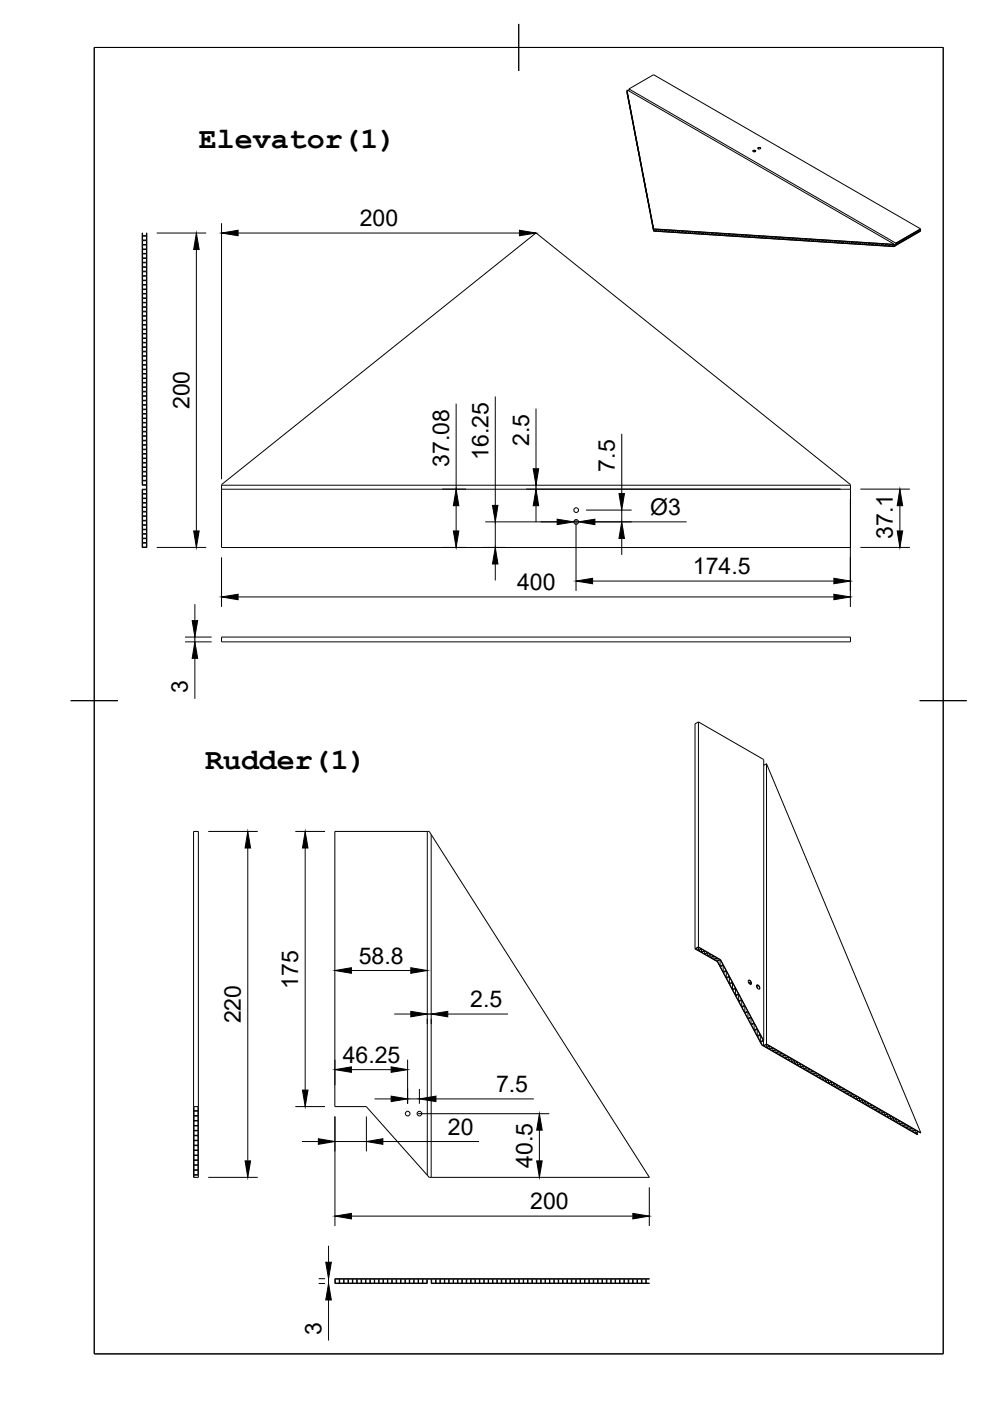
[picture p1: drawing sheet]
<svg xmlns="http://www.w3.org/2000/svg" width="210mm" height="297mm" viewBox="0 0 210 297" stroke-linecap="round" stroke-linejoin="round" font-family="sans-serif">
<defs><g id="words">
<g font-size="6.3">
<text x="42.2" y="31.4">Elevator(1)</text>
<text x="43.5" y="163">Rudder(1)</text>
</g>
<g font-size="4.9">
<text x="76.3" y="47.9">200</text>
<text x="40.2" y="86.8" transform="rotate(-90 40.2 86.8)">200</text>
<text x="112.2" y="94.6" transform="rotate(-90 112.2 94.6)">2.5</text>
<text x="95.2" y="99" transform="rotate(-90 95.2 99)">37.08</text>
<text x="103.5" y="97.5" transform="rotate(-90 103.5 97.5)">16.25</text>
<text x="130.4" y="100" transform="rotate(-90 130.4 100)">7.5</text>
<text x="137.9" y="109.1">Ø3</text>
<text x="189.3" y="114.3" transform="rotate(-90 189.3 114.3)">37.1</text>
<text x="109.6" y="125.1">400</text>
<text x="146.9" y="121.7">174.5</text>
<text x="39.9" y="147" transform="rotate(-90 39.9 147)">3</text>
<text x="63.2" y="209.7" transform="rotate(-90 63.2 209.7)">175</text>
<text x="76.1" y="204.3">58.8</text>
<text x="99.7" y="213.5">2.5</text>
<text x="51.1" y="217" transform="rotate(-90 51.1 217)">220</text>
<text x="72.7" y="225.3">46.25</text>
<text x="105.2" y="231.5">7.5</text>
<text x="95" y="240.6">20</text>
<text x="112.9" y="247.6" transform="rotate(-90 112.9 247.6)">40.5</text>
<text x="112.4" y="256.4">200</text>
<text x="68.2" y="283" transform="rotate(-90 68.2 283)">3</text>
</g>
</g></defs>
<!-- layer: Visible -->
<g fill="none" stroke="#000" stroke-width=".21">
<path d="M132.9 19.1l56.7 32.7M132.9 19.1l5.7 29.4 50.9 3.3M132.9 19.1l.1 .5M132.9 19.6l.1 .4v-.4M132.9 19.1h.1M132.9 19.5l.1 .1M132.9 19.5v.1M132.9 19.2l5.7 29.8M133.3 18.9v.4M133.3 18.9l5.3-3.1 56.6 32.7M133.3 18.9l56.6 32.6M133 20.1v-.5l.1 .5"/>
<path d="M133 20.1l.1 .4M133 20.1h.1M133.1 20.1v.5M133.1 20.6h.1M133.1 20.6l.1 .4M133.1 20.2l.1 .4M133.2 20.6v.5M133.2 20.7l.1 .5M133.2 21.1l.1 .5M133.2 21.1l.1 .1M133.3 21.2v.4M133.3 21.2l.1 .5"/>
<path d="M133.3 21.6l.1 .5M133.3 21.6l.1 .1M133.4 21.7v.4M133.4 21.7l.1 .5M133.4 22.1l.2 1M133.4 22.1l.1 .1M133.5 22.3l.1 .4M133.5 22.2l.1 .5M133.6 22.7v.5M133.6 22.8l.1 .4M133.6 23.2l.1 .5M133.6 23.2h.1"/>
<path d="M133.7 23.2v.5M133.7 23.3l.1 .5M133.7 23.7l.1 .5M133.7 23.7l.1 .1M133.8 23.8v.4M133.8 24.2l.1 .1M133.8 24.2l.1 .5M133.8 23.8l.1 .5M133.9 24.3l.1 .5M133.9 24.8l.1 .4v-.4M133.9 24.3v.5M133.9 24.8h.1"/>
<path d="M134 25.3v-.4l.1 .4M134 25.3h.1M134 25.3l.1 .4v-.4M134.1 25.8v-.4l.1 .4M134.1 25.8l.1 .5M134.1 25.8h.1M134.2 25.8v.5M134.2 26.3l.1 .1M134.2 26.3l.1 .5M134.2 25.9l.1 .5M134.3 26.4l.1 .5M134.3 26.8l.1 .5"/>
<path d="M134.3 26.4v.4M134.3 26.8l.1 .1M134.4 26.9v.5M134.4 26.9l.1 .5M134.4 27.4l.1 .4M134.4 27.4h.1M134.5 27.4v.5M134.5 27.5l.1 .4M134.5 27.9l.1 .4M134.5 27.9h.1M134.6 28l.1 .4M134.6 28.4l.1 .4v-.4"/>
<path d="M134.6 27.9v.5M134.6 28.4h.1M134.7 28.9v-.4l.2 1M134.7 28.9l.1 .5zM134.8 29v.4M134.8 29.4l.1 .1M134.8 29.4l.1 .5M134.9 29.9l.1 .5M134.9 29.5v.4M134.9 29.9l.1 .1M134.9 29.5l.1 .5M135 30.1l.1 .4"/>
<path d="M135 30v.5M135 30.5h.1M135 30.5l.1 .4M135.1 30.5v.5M135.1 30.6l.1 .4M135.1 31l.1 .4M135.1 31h.1M135.2 31v.5M135.2 31.1l.1 .4M135.2 31.5l.1 .5M135.2 31.5h.1M135.3 31.5v.5"/>
<path d="M135.3 32l.1 .1M135.3 32l.1 .5M135.3 31.6l.1 .5M135.4 32.1l.1 .5M135.4 32.5l.1 .5v-.4M135.4 32.1v.4M135.4 32.5l.1 .1M135.5 33.1l.1 .4v-.4M135.5 33.1v-.5l.1 .5M135.5 33.1h.1M135.6 33.6v-.4l.1 .4M135.6 33.6l.1 .4"/>
<path d="M135.6 33.6h.1M135.7 33.7l.1 .4M135.7 33.6v.5M135.7 34.1h.1M135.7 34.1l.1 .5M135.8 34.1v.5M135.8 34.2l.1 .5M135.8 34.6l.1 .5M135.8 34.6l.1 .1M135.9 34.7v.4M135.9 35.1l.1 .5M135.9 34.7l.1 .5"/>
<path d="M135.9 35.1l.1 .1M136 35.2v.5M136 35.7l.1 .4M136 35.7h.1M136 35.2l.1 .5M136.1 35.7v.5M136.1 35.8l.2 1M136.1 36.2l.1 .4M136.1 36.2l.1 .5M136.2 36.7l.1 .5M136.2 36.7l.1 .1M136.3 36.8v.4"/>
<path d="M136.3 36.8l.1 .5M136.3 37.2l.1 .5M136.3 37.2l.1 .1M136.4 37.3v.4M136.4 37.7l.1 .1M136.4 37.7l.1 .5M136.4 37.3l.1 .5M136.5 37.9l.1 .4M136.5 38.3l.1 .4v-.4M136.5 37.8v.5M136.5 38.3h.1M136.6 38.8v-.4l.1 .4"/>
<path d="M136.6 38.8h.1M136.6 38.8l.1 .5v-.5M136.7 39.3v-.4l.1 .5M136.7 39.3l.1 .5M136.7 39.3l.1 .1M136.8 39.8l.1 .6M136.8 39.4l.2 1M136.8 39.8l.1 .5M136.8 39.4v.4M159.6 32l.3-.1v.3M159.7 31.9l.3-.1 .2 .2-.4 .2-.2-.2zM159.9 31.9l.3 .1-.3-.1v.3"/>
<path d="M160.7 31.4l.3-.1 .3 .1M160.7 31.5l.3 .1M160.8 31.3h.3l.2 .1-.4 .2-.2-.2zM30.1 49.4l.1 .6h.9v-.6v66.7h-1v-12.4h1v-.8h-1zM30.2 50.1h.9v.8h-.9zM30.2 51h.9v.8h-.9zM30.2 52h.9v.8h-.9zM30.2 52.9h.9v.8h-.9zM30.2 53.8h.9v.9h-.9zM30.2 54.8h.9v.8h-.9zM30.2 55.7h.9v.9h-.9zM30.2 56.7h.9v.8h-.9z"/>
<path d="M30.2 57.6h.9v.8h-.9zM30.2 58.6h.9v.8h-.9zM30.2 59.5h.9v.8h-.9zM136.9 40.4l.1 .4M136.9 40.4h.1M137 40.4v.5M137 40.5l.1 .4M137 40.9l.1 .4M137 40.9h.1M137.1 40.9v.5M137.1 41.4h.1M137.1 41.4l.1 .5"/>
<path d="M137.1 41l.1 .4M137.2 41.5l.1 .5M137.2 41.9l.1 .5v-.4M137.2 41.4v.5M137.2 41.9l.1 .1M137.3 42.4v-.4l.1 .5M137.3 42.4l.2 1M137.3 42.4l.1 .1M137.4 42.5v.4M137.4 42.5l.1 .5zM137.5 43v.5M137.5 43.5h.1"/>
<path d="M137.5 43.5l.1 .4M137.5 43.1l.1 .4M137.6 44l.1 .4M137.6 43.6l.1 .4M137.6 43.5v.5M137.6 44h.1M137.7 44v.5M137.7 44.5l.1 .5M137.7 44.1l.2 1M137.8 45l.1 .5M137.8 45l.1 .1M137.9 45.5l.1 .5"/>
<path d="M137.9 45.1v.4M137.9 45.5l.1 .1M137.9 45.1l.1 .5M138 45.6v.5M138 46.1l.2 .9M138 46.1h.1M138 45.7l.1 .4M138.1 46.1l.1 .5M138.1 46.2l.1 .4M138.2 46.6v.5M138.2 47.1h.1M138.2 47.1l.1 .5"/>
<path d="M138.2 46.7l.1 .4M138.3 47.2l.1 .5M138.3 47.1v.5M138.3 47.6l.1 .1M138.3 47.6l.1 .5v-.4M138.4 48.1v-.4l.1 .5M138.4 48.1l.1 .1M138.4 48.1l.1 .5v-.4M138.5 48.7l.6 .3M138.5 48.7l.1 .3M138.5 48.7v-.5l.1 .4h.5v.4M138.6 49h.5"/>
<path d="M138.6 49h.1M138.6 49l50.9 3.3M139.2 48.6l.8 .1v.4M139.2 48.6v.4l.8 .1M139.2 48.6l.8 .5M140.1 48.7h.8v.4M140.1 48.7v.4h.8M140.1 48.7l.8 .4M141 48.7v.4l.8 .1M141 48.7l.8 .1v.4M141 48.7l.8 .5M141.9 48.8h.8v.4"/>
<path d="M141.9 48.8v.4h.8M141.9 48.8l.8 .4M142.8 48.8v.4l.8 .1M142.8 48.8l.8 .1v.4M142.8 48.8l.8 .5M143.7 48.9v.4l.8 .1M143.7 48.9h.8v.5M143.7 48.9l.8 .5M144.6 49v.4h.8M144.6 49h.8v.4M144.6 49l.8 .4M145.5 49l.8 .1v.4"/>
<path d="M145.5 49v.4l.8 .1M145.5 49l.8 .5M146.4 49.1v.4h.8M146.4 49.1h.8v.4M146.4 49.1l.8 .4M147.3 49.1l.8 .1v.4M147.3 49.1v.4l.8 .1M147.3 49.1l.8 .5M148.2 49.2v.4h.8M148.2 49.2h.8v.4M148.2 49.2l.8 .4M149.1 49.2l.8 .1v.4"/>
<path d="M149.1 49.2v.4l.8 .1M149.1 49.2l.8 .5M150 49.3h.8v.5M150 49.3v.4l.8 .1M150 49.3l.8 .5M150.9 49.4v.4h.8M150.9 49.4h.8v.4M150.9 49.4l.8 .4M151.8 49.4l.8 .1v.4M151.8 49.4v.4l.8 .1M151.8 49.4l.8 .5M152.7 49.5h.8v.4"/>
<path d="M152.7 49.5v.4h.8M152.7 49.5l.8 .4M153.6 49.5l.8 .1v.4M153.6 49.5v.4l.8 .1M153.6 49.5l.8 .5M154.5 49.6v.4h.8M154.5 49.6h.8v.4M154.5 49.6l.8 .4M155.4 49.6l.8 .1v.4M155.4 49.6v.5h.8M155.4 49.6l.8 .5M156.3 49.7v.4l.8 .1"/>
<path d="M156.3 49.7h.8v.5M156.3 49.7l.8 .5M157.2 49.8v.4h.8M157.2 49.8h.8v.4M157.2 49.8l.8 .4M158.1 49.8l.8 .1v.4M158.1 49.8v.4l.8 .1M158.1 49.8l.8 .5M159 49.9h.8v.4M159 49.9v.4h.8M159 49.9l.8 .4M159.9 49.9v.4l.8 .1"/>
<path d="M159.9 49.9l.8 .1v.4M159.9 49.9l.8 .5M160.8 50v.4h.8M160.8 50h.8v.4M160.8 50l.8 .4M161.7 50l.8 .1v.4M161.7 50v.5h.8M161.7 50l.8 .5M162.6 50.1l.8 .1v.4M162.6 50.1v.4l.8 .1M162.6 50.1l.8 .5M163.5 50.2h.8v.4"/>
<path d="M163.5 50.2v.4h.8M163.5 50.2l.8 .4M164.4 50.2l.8 .1v.4M164.4 50.2v.4l.8 .1M164.4 50.2l.8 .5M165.3 50.3v.4h.8M165.3 50.3h.8v.4M165.3 50.3l.8 .4M166.2 50.3v.4l.8 .1M166.2 50.3l.8 .1v.4M166.2 50.3l.8 .5M167.2 50.4v.4h.7"/>
<path d="M167.2 50.4h.7v.4M167.2 50.4l.7 .4M168 50.5h.8v.4M168 50.5v.4h.8M168 50.5l.8 .4M169 50.5v.4l.7 .1M169 50.5l.7 .1v.4M169 50.5l.7 .5M169.8 50.6v.4h.8M169.8 50.6h.8v.4M169.8 50.6l.8 .4M170.8 50.6l.7 .1v.4"/>
<path d="M170.8 50.6v.4l.7 .1M170.8 50.6l.7 .5M171.6 50.7v.4h.8M171.6 50.7h.8v.4M171.6 50.7l.8 .4M172.6 50.7v.4l.7 .1M172.6 50.7l.7 .1v.4M172.6 50.7l.7 .5M173.4 50.8v.4l.8 .1M173.4 50.8h.8v.5M173.4 50.8l.8 .5M174.3 50.9v.4h.8"/>
<path d="M174.3 50.9h.8v.4M174.3 50.9l.8 .4M175.2 50.9v.4l.8 .1M175.2 50.9l.8 .1v.4M175.2 50.9l.8 .5M176.1 51v.4h.8M176.1 51h.8v.4M176.1 51l.8 .4M177 51v.4l.8 .1M177 51l.8 .1v.4M177 51l.8 .5M177.9 51.1v.4h.8"/>
<path d="M177.9 51.1h.8v.4M177.9 51.1l.8 .4M178.8 51.1v.5h.8M178.8 51.1l.8 .1v.4M178.8 51.1l.8 .5M179.7 51.2l.9 .1v.4M179.7 51.2v.4l.9 .1M179.7 51.2l.9 .5M180.6 51.3h.8v.4M180.6 51.3v.4h.8M180.6 51.3l.8 .4M181.5 51.3v.4l.9 .1"/>
<path d="M181.5 51.3l.9 .1v.4M181.5 51.3l.9 .5M182.5 51.4v.4h.7M182.5 51.4h.7v.4M182.5 51.4l.7 .4M183.3 51.4v.4l.8 .1M183.3 51.4l.8 .1v.4M183.3 51.4l.8 .5M184.3 51.5h.7v.5M184.3 51.5v.4l.7 .1M184.3 51.5l.7 .5M185.1 51.5l.8 .1v.4"/>
<path d="M185.1 51.5v.5h.8M185.1 51.5l.8 .5M186.1 51.6l.7 .1v.4M186.1 51.6v.4l.7 .1M186.1 51.6l.7 .5M186.9 51.7v.4h.8M186.9 51.7h.8v.4M186.9 51.7l.8 .4M187.9 51.7v.4l.7 .1M187.9 51.7l.7 .1v.4M187.9 51.7l.7 .5M188.7 51.8v.4h.8"/>
<path d="M188.7 51.8h.8M188.7 51.8l.8 .4M189.5 52.2h.1M189.6 51.8h-.1M189.6 51.8l-.1 .5M189.6 51.8l.3 .2M189.9 52l-.3 .2M189.9 51.5v.5M190 51.6v.4l.3-.2M190 51.6l.3 .2M190 51.6l.3-.2v.4M190.4 51.3v.4l.3-.2"/>
<path d="M190.4 51.3l.3 .2M190.4 51.3l.3-.2v.4M190.8 51.1l.3-.2v.4zM191.2 50.9v.4M191.5 50.7l-.3 .2M191.6 50.6l.3-.2v.4M191.6 50.6l-.1 .5-.3-.2M191.6 50.6l.3 .2M191.9 50.8l-1.1 .7v-.4M192 50.4l.3-.2v.4M192 50.4v.4l.3-.2M192 50.4l.3 .2"/>
<path d="M192.4 50.2l.3-.2v.4M192.4 50.2v.4l.3-.2M192.4 50.2l.3 .2M192.8 50l.3-.3v.5M192.8 50v.4l.3-.2M192.8 50l.3 .2M193.5 49.5v.4l-.3-.2M193.9 49.7l-.7 .4v-.4M193.9 49.7l-.3-.2v.4M194.3 49.5v-.4l-1.1 .6M194.3 49.5l-.3-.2-.1 .4M194.3 49.5l-.3 .2"/>
<path d="M194.4 49v.4l.3-.2M194.4 49l.3 .2M194.7 48.8v.4M194.8 48.8l.3 .2-.3 .2zM195.1 49v-.4l-.7 .4M195.2 48.5v.5l-5.7 3.3M195.2 48.5l-5.3 3M30.2 60.4h.9v.9h-.9zM30.2 61.4h.9v.8h-.9zM30.2 62.3h.9v.9h-.9zM30.2 63.3h.9v.8h-.9zM30.2 64.2h.9v.9h-.9z"/>
<path d="M30.2 65.2h.9v.8h-.9zM30.2 66.1h.9v.8h-.9zM30.2 67h.9v.9h-.9zM30.2 68h.9v.8h-.9zM30.2 68.9h.9v.9h-.9zM30.2 69.9h.9v.8h-.9zM30.2 70.8h.9v.9h-.9zM30.2 71.8h.9v.8h-.9zM30.2 72.7h.9v.8h-.9zM30.2 73.6h.9v.9h-.9zM30.2 74.6h.9v.8h-.9zM30.2 75.5h.9v.9h-.9z"/>
<path d="M30.2 76.5h.9v.8h-.9zM30.2 77.4h.9v.9h-.9zM30.2 78.4h.9v.8h-.9zM30.2 79.3h.9v.8h-.9zM30.2 80.2h.9v.9h-.9zM30.2 81.2h.9v.8h-.9zM30.2 82.1h.9v.9h-.9zM30.2 83.1h.9v.8h-.9zM30.2 84h.9v.9h-.9zM30.2 85h.9v.8h-.9zM30.2 85.9h.9v.8h-.9zM30.2 86.9h.9v.8h-.9z"/>
<path d="M30.2 87.8h.9v.8h-.9zM30.2 88.7h.9v.9h-.9zM30.2 89.7h.9v.8h-.9zM30.2 90.6h.9v.8h-.9zM30.2 91.6h.9v.8h-.9zM30.2 92.5h.9v.9h-.9zM30.2 93.5h.9v.8h-.9zM30.2 94.4h.9v.8h-.9zM30.2 95.3h.9v.9h-.9zM30.2 96.3h.9v.8h-.9zM30.2 97.2h.9v.9h-.9zM30.2 98.2h.9v.8h-.9z"/>
<path d="M30.2 99.1h.9v.8h-.9zM30.1 102.8h.1M30.2 100.1h.9v.8h-.9zM30.2 101h.9v.8h-.9zM30.2 101.9h.9v.9h-.9zM30.2 103.8h.9v.9h-.9zM30.2 104.8h.9v.8h-.9zM30.2 105.7h.9v.8h-.9zM30.2 106.7h.9v.8h-.9zM30.2 107.6h.9v.8h-.9zM30.2 108.5h.9v.9h-.9zM30.2 109.5h.9v.8h-.9z"/>
<path d="M30.2 110.4h.9v.9h-.9zM30.2 111.4h.9v.8h-.9zM30.2 112.3h.9v.8h-.9zM30.2 113.2h.9v.9h-.9zM30.2 114.2h.9v.8h-.9zM30.2 115.2h.9v.8h-.9zM31.1 102.8h.1M47 102.9h133.3M47 102.8l66.6-53.4 66.7 53.4v13.3h-133.3zM47 103.7h133.3M47 135.1h133.3v1h-133.3zM148.1 153.1l-.7 .4v47.7"/>
<path d="M148.1 153.1l13.8 7.9v59.6M148.1 153.1v47.7M41 176.3h1.1v73.3h-1.1zM90.6 176.3v72.9M91.4 176.9l46.3 72.7h-46.7l-.4-.4M91.4 176.9l-.4-.6h-20v58.3h6.7l12.9 14.6M91.4 176.9v72.7M162.5 161.9l-.6 .4M162.5 161.9l32.7 78.3M162.5 161.9v59.4M147.4 201.2l4.7 2.7M148.1 200.8l.6 .4-.6 .3"/>
<path d="M148.1 200.8l-.6 .4 .6 .3M148.1 200.8v.7M148.1 200.8l4.7 2.7M148.1 200.8l-.7 .4M148.7 201.2l.6 .4-.6 .3M148.7 201.2l-.6 .4 .6 .3M148.7 201.2v.7M149.4 201.6l.6 .3-.6 .4M149.4 201.6l-.6 .3 .6 .4M149.4 201.6v.7M150.1 202l.5 .3-.5 .4M150.1 202l-.6 .3 .6 .4"/>
<path d="M150.1 202v.7M150.7 202.3l.6 .4-.6 .3M150.7 202.3l-.6 .4 .6 .3M150.7 202.3v.7M151.4 202.7l.6 .4-.6 .3M151.4 202.7l-.6 .4 .6 .3M151.4 202.7v.7M152 203.1l.6 .3-.6 .4M152 203.1v.7M152 203.1l-.6 .3 .6 .4M152.1 203.9l9.4 17.7M152.1 203.8l.6 1.1"/>
<path d="M152.1 203.8v.1M152.7 203.5v1.4M152.7 203.5l-.6 .3M152.7 203.5h.1M152.7 203.5l.6 1-.6 .4M152.8 203.5l9.1 17.1M152.8 203.5h-.1M153.3 204.6l.6 1.1-.6 .4M153.3 204.6v1.5M153.3 204.6l-.6 .4 .6 1.1M154 205.9l.6 1.1-.6 .3M154 205.9l-.6 .3 .6 1.1"/>
<path d="M154 205.9v1.4M154.6 207.1l.6 1.1-.6 .4M154.6 207.1l-.5 .3 .5 1.2M154.6 207.1v1.5M155.3 208.4l.6 1.1-.6 .3M155.3 208.4l-.6 .3 .6 1.1M155.3 208.4v1.4M156 209.6l.5 1.1-.5 .3M156 209.6l-.6 .3 .6 1.1M156 209.6v1.4M156.6 210.8l.6 1.1-.6 .3M156.6 210.8l-.6 .3 .6 1.1"/>
<path d="M156.6 210.8v1.4M157.3 212l.6 1.1-.6 .4M157.3 212v1.5M157.3 212l-.6 .4 .6 1.1M157.9 213.3l.6 1.1-.6 .3M157.9 213.3v1.4M157.9 213.3l-.6 .3 .6 1.1M158.6 214.5l.6 1.1-.6 .3M158.6 214.5l-.6 .3 .6 1.1M158.6 214.5v1.4M158.7 207.9l.5 .1 .1 .6-.5-.1zM158.7 207.9l.5 .3-.5 .2"/>
<path d="M159.2 215.7l.6 1.1-.6 .4M159.2 215.7l-.5 .4 .5 1.1M159.2 208.6l-.1 .1M159.2 208.3v.3M159.2 215.7v1.5M159.2 208.3l-.4 .3M159.3 208.3v.3M159.9 217l.6 1.1-.6 .3M159.9 217l-.6 .3 .6 1.1M159.9 217v1.4M160.4 208.9l.5 .1 .2 .7-.5-.2zM160.5 208.9h.1"/>
<path d="M160.5 218.2l.6 1.1-.6 .3M160.5 218.2l-.5 .3 .5 1.1M160.5 208.9v.6M160.5 218.2v1.4M160.5 208.9h-.1M160.6 208.9l.4 .3v.5M161.2 219.4l.6 1.1-.6 .4M161.2 219.4v1.5M161.2 219.4l-.6 .4 .6 1.1M41 234.6h1.1M41.1 234.6v.9h.9v-.9M41.1 235.6h.9v.9h-.9z"/>
<path d="M41.1 236.6h.9v1h-.9zM41.1 237.7h.9v.9h-.9zM41.1 238.7h.9v1h-.9zM41.1 239.8h.9v.9h-.9zM161.5 221.6l33.1 18.9M161.6 221.5l.3 .2M161.6 221.5l-.1 .1M161.9 220.7v1M161.9 220.6l-.6 .4 .3 .5M162.5 221.3l32.7 18.9M162.5 221.3l-.6 .4M162.5 221.4v.7"/>
<path d="M162.5 221.4l.6 .3-.6 .4M162.5 221.4l-.6 .3 .6 .4M163.2 221.8l.6 .3-.6 .4M163.2 221.8l-.6 .3 .6 .4M163.2 221.8v.7M163.9 222.2l.5 .3-.5 .3M163.9 222.2l-.6 .3 .6 .3M163.9 222.2v.6M164.5 222.6l.6 .3-.6 .3M164.5 222.6l-.6 .3 .6 .3M164.5 222.6v.6M165.2 222.9l.5 .4-.5 .3"/>
<path d="M165.2 222.9l-.6 .4 .6 .3M165.2 222.9v.7M165.8 223.3l-.6 .4 .6 .3M165.8 223.3l.6 .4-.6 .3M165.8 223.3v.7M166.5 223.7l-.6 .3 .6 .4M166.5 223.7l.6 .3M166.5 223.7v.7M166.5 224.4l.6 .3M167.1 224.1l.6 .3-.6 .3M167.1 224.1l-.6 .3M167.1 224.1v.6"/>
<path d="M167.8 224.4l-.6 .4 .6 .3M167.8 224.4l.6 .4-.6 .3M167.8 224.4v.7M168.4 224.8l-.5 .4 .5 .3M168.4 224.8l.6 .4-.6 .3M168.4 224.8v.7M169.1 225.2l-.6 .3 .6 .4M169.1 225.2l.6 .3-.6 .4M169.1 225.2v.7M169.8 225.6l-.6 .3 .6 .4M169.8 225.6l.5 .3-.5 .4M169.8 225.6v.7"/>
<path d="M170.4 226l-.6 .3 .6 .3M170.4 226l.6 .3-.6 .3M170.4 226v.6M171.1 226.3l-.6 .4 .6 .3M171.1 226.3l.6 .4-.6 .3M171.1 226.3v.7M171.7 226.7l-.6 .3 .6 .4M171.7 226.7l.6 .3-.6 .4M171.7 226.7v.7M172.4 227.1l-.6 .3 .6 .4M172.4 227.1l.6 .3-.6 .4M172.4 227.1v.7"/>
<path d="M173 227.5l-.6 .3 .6 .3M173 227.5l.6 .3-.6 .3M173 227.5v.6M173.7 227.8l-.6 .4 .6 .3M173.7 227.8l.6 .4-.6 .3M173.7 227.8v.7M174.3 228.2l-.5 .4 .5 .3M174.3 228.2l.6 .4-.6 .3M174.3 228.2v.7M175 228.6l-.6 .3 .6 .4M175 228.6l.6 .3-.6 .4M175 228.6v.7"/>
<path d="M175.7 229l-.6 .3 .6 .4M175.7 229l.6 .3-.6 .4M175.7 229v.7M176.3 229.3l-.6 .4 .6 .3M176.3 229.3l.6 .4-.6 .3M176.3 229.3v.7M177 229.7l-.6 .4 .6 .3M177 229.7l.6 .4-.6 .3M177 229.7v.7M177.6 230.1l-.6 .3 .6 .4M177.6 230.1l.6 .3-.6 .4M177.6 230.1v.7"/>
<path d="M178.3 230.5l-.6 .3 .6 .4M178.3 230.5l.6 .3-.6 .4M178.3 230.5v.7M178.9 230.9l.6 .3-.6 .3M178.9 230.9l-.5 .3 .5 .3M178.9 230.9v.6M179.6 231.3l-.6 .3 .6 .3M179.6 231.3l.6 .3-.6 .3M179.6 231.3v.6M180.3 231.6l-.6 .4 .6 .3M180.3 231.6l.5 .4-.5 .3M180.3 231.6v.7"/>
<path d="M180.9 232l-.6 .3 .6 .4M180.9 232l.6 .3-.6 .4M180.9 232v.7M181.6 232.4l.6 .3-.6 .4M181.6 232.4l-.6 .3 .6 .4M181.6 232.4v.7M182.2 232.8l-.6 .3 .6 .3M182.2 232.8l.6 .3-.6 .3M182.2 232.8v.6M182.9 233.1l.6 .4-.6 .3M182.9 233.1l-.6 .4 .6 .3M182.9 233.1v.7"/>
<path d="M183.5 233.5l.6 .4-.6 .3M183.5 233.5l-.5 .4 .5 .3M183.5 233.5v.7M184.2 233.9l.6 .3-.6 .4M184.2 233.9l-.6 .3 .6 .4M184.2 233.9v.7M184.8 234.3l.6 .3-.6 .4M184.8 234.3l-.5 .3 .5 .4M184.8 234.3v.7M185.5 234.6l.6 .4-.6 .3M185.5 234.6l-.6 .4 .6 .3M185.5 234.6v.7"/>
<path d="M186.2 235l.6 .4-.6 .3M186.2 235l-.6 .4 .6 .3M186.2 235v.7M186.8 235.4l-.6 .3 .6 .4M186.8 235.4l.6 .3-.6 .4M186.8 235.4v.7M187.5 235.8l-.6 .3 .6 .4M187.5 235.8l.6 .3-.6 .4M187.5 235.8v.7M188.2 236.2l-.6 .3 .6 .3M188.2 236.2l.5 .3-.5 .3M188.2 236.2v.6"/>
<path d="M188.8 236.5l-.6 .4 .6 .3M188.8 236.5l.6 .4-.6 .3M188.8 236.5v.7M189.5 236.9l-.6 .4 .6 .3M189.5 236.9l.5 .4-.5 .3M189.5 236.9v.7M190.1 237.3l-.6 .3 .6 .4M190.1 237.3l.6 .3-.6 .4M190.1 237.3v.7M190.8 237.7l-.6 .3 .6 .3M190.8 237.7l.6 .3-.6 .3M190.8 237.7v.6"/>
<path d="M191.4 238l-.6 .4 .6 .3M191.4 238l.6 .4-.6 .3M191.4 238v.7M192.1 238.4l-.6 .4 .6 .3M192.1 238.4l.6 .4-.6 .3M192.1 238.4v.7M192.7 238.8l-.5 .3 .5 .4M192.7 238.8l.6 .3-.6 .4M192.7 238.8v.7M193.4 239.2l-.6 .3 .6 .4M193.4 239.2l.6 .3-.6 .4M193.4 239.2v.7"/>
<path d="M194.1 239.6l-.6 .3 .6 .3M194.1 239.6l.5 .3-.5 .3M194.1 239.6v.6M41.1 240.8h.9v1h-.9zM41.1 241.9h.9v.9h-.9zM41.1 242.9h.9v.9h-.9zM41.1 243.9h.9v1h-.9zM41.1 245h.9v.9h-.9zM41.1 246h.9v1h-.9zM41.1 247.1h.9v.9h-.9zM41.1 248.1h.9v1h-.9zM42.1 249.2h-1v.4"/>
<path d="M194.4 240.1l.2 .4M195.2 240.2l-.5-.3-.6 .4 .5 .2M71 271.1h66.7l-.7 .1v.8l.7 .1h-46.3v-.9h-.8v.9h-19.6zM71.1 271.2h.8v.8h-.8zM72 271.2h.9v.8h-.9zM72.9 271.2h.9v.8h-.9zM73.9 271.2h.8v.8h-.8zM74.8 271.2h.8v.8h-.8zM75.7 271.2h.9v.8h-.9zM76.7 271.2h.8v.8h-.8zM77.6 271.2h.8v.8h-.8zM78.5 271.2h.9v.8h-.9z"/>
<path d="M79.4 271.2h.9v.8h-.9zM80.4 271.2h.8v.8h-.8zM81.3 271.2h.8v.8h-.8zM82.2 271.2h.9v.8h-.9zM83.2 271.2h.8v.8h-.8zM84.1 271.2h.8v.8h-.8zM85 271.2h.9v.8h-.9zM86 271.2h.8v.8h-.8zM86.9 271.2h.8v.8h-.8zM87.8 271.2h.8v.8h-.8zM88.7 271.2h.9v.8h-.9zM89.7 271.2h.8v.8h-.8z"/>
<path d="M91 271.1v.1M91.5 271.2h.9v.8h-.9zM92.5 271.2h.8v.8h-.8zM93.4 271.2h.8v.8h-.8zM94.3 271.2h.8v.8h-.8zM95.2 271.2h.9v.8h-.9zM96.2 271.2h.8v.8h-.8zM97.1 271.2h.8v.8h-.8zM98 271.2h.8v.8h-.8zM99 271.2h.8v.8h-.8zM99.9 271.2h.8v.8h-.8zM100.8 271.2h.8v.8h-.8z"/>
<path d="M101.7 271.2h.9v.8h-.9zM102.7 271.2h.8v.8h-.8zM103.6 271.2h.8v.8h-.8zM104.5 271.2h.8v.8h-.8zM105.5 271.2h.8v.8h-.8zM106.4 271.2h.8v.8h-.8zM107.3 271.2h.8v.8h-.8zM108.2 271.2h.9v.8h-.9zM109.2 271.2h.8v.8h-.8zM110.1 271.2h.8v.8h-.8zM111 271.2h.8v.8h-.8zM112 271.2h.8v.8h-.8z"/>
<path d="M112.9 271.2h.8v.8h-.8zM113.8 271.2h.8v.8h-.8zM114.7 271.2h.9v.8h-.9zM115.7 271.2h.8v.8h-.8zM116.6 271.2h.8v.8h-.8zM117.5 271.2h.9v.8h-.9zM118.4 271.2h.9v.8h-.9zM119.4 271.2h.8v.8h-.8zM120.3 271.2h.8v.8h-.8zM121.2 271.2h.9v.8h-.9zM122.2 271.2h.8v.8h-.8zM123.1 271.2h.8v.8h-.8z"/>
<path d="M124 271.2h.9v.8h-.9zM124.9 271.2h.9v.8h-.9zM125.9 271.2h.8v.8h-.8zM126.8 271.2h.8v.8h-.8zM127.7 271.2h.9v.8h-.9zM128.7 271.2h.8v.8h-.8zM129.6 271.2h.8v.8h-.8zM130.5 271.2h.9v.8h-.9zM131.4 271.2h.9v.8h-.9zM132.4 271.2h.8v.8h-.8zM133.3 271.2h.8v.8h-.8zM134.2 271.2h.9v.8h-.9z"/>
<path d="M135.2 271.2h.8v.8h-.8zM136.1 271.2h.8v.8h-.8z"/>
<circle cx="122.2" cy="110.7" r=".5"/>
<circle cx="122.2" cy="108.2" r=".5"/>
<circle cx="86.4" cy="236.1" r=".5"/>
<circle cx="88.9" cy="236.1" r=".5"/>
</g>
<!-- layer: BORDER -->
<path d="M20 10.1h180v276.9h-180zM110 5.1v10M15 148.6h10M195 148.6h10" fill="none" stroke="#000" stroke-width=".21"/>
<!-- layer: FD_Dimensions -->
<g fill="none" stroke="#000" stroke-width=".21">
<path d="M33.2 49.4h10.5M41.6 52.9v59.7M47 47.3v54.3M50.5 49.4h59.6M96.7 85.6v18.1M105 84.1v23.1M113.6 86.6v12.8M131.8 92v12.7M33.2 116.1h10.5M47 118.2v10.5M93.8 103.7h5M93.8 116.1h5"/>
<path d="M96.7 107.2v5.4M102.4 116.1h4.7M102.9 110.6h17.1M105 110.6v5.5M105 119.6v3.5M111.5 103.7h66.7M113.6 102.9v.8M113.6 107.2v3.5M121.6 110.6h1M122.1 110.2v15.1M124.2 110.6h21.4M124.2 108.1h9.7"/>
<path d="M131.8 108.1v2.5M131.8 114.2v3.5M180.3 105.8v22.9M182.4 103.7h10.5M182.4 116.1h10.5M190.8 107.2v5.4M39.2 135.1h5.7M39.2 136.1h5.7M41.3 128.1v3.5M41.3 135.1v1M41.3 139.6v8.6M50.5 126.6h126.3"/>
<path d="M125.6 123.2h51.2M44.2 176.3h10.5M52.5 179.8v66.3M62.6 176.3h6.3M64.7 179.8v51.3M74.5 205.8h12.6M83.6 215h3.5M90.6 216v1.1M90.6 215h.8M91.4 216v1.1M94.9 215h12.8M62.6 234.6h6.3"/>
<path d="M71 224.7v5.4M71 236.7v23.2M74.5 226.8h8.4M77.7 236.7v7.4M79.4 233h3.5M86.4 224.7v9.3M86.4 233h2.5M88.5 236.1h28M88.9 230.9v3.1M92.4 233h20.8M114.4 239.6v6.5M44.2 249.6h10.5"/>
<path d="M64 242h3.5M71 242h6.7M74.5 257.8h59.7M81.2 242h20.4M137.7 251.7v8.2M67.6 271.1h1.3M67.6 272.1h1.3M69.7 264.1v3.5M69.7 271.1v1M69.7 275.6v8.6"/>
</g>
<g fill="#000" stroke="#000" stroke-width=".21">
<path d="M41.6 49.4l.6 3.5h-1.1zM47 49.4l3.5-.6v1.2zM110.1 48.8l3.5 .6-3.5 .6zM113.1 99.4h1.1l-.6 3.5zM41.1 112.6h1.1l-.6 3.5zM96.1 112.6h1.2l-.6 3.5zM96.7 103.7l.6 3.5h-1.2zM105 116.1l.6 3.5h-1.2zM104.4 107.2h1.2l-.6 3.4zM113.6 103.7l.6 3.5h-1.1zM118.1 110.1l3.5 .5-3.5 .6zM122.6 110.6l3.5-.5v1.1z"/>
<path d="M131.8 110.6l.6 3.6h-1.2zM131.2 104.7h1.2l-.6 3.4zM190.2 112.6h1.2l-.6 3.5zM190.8 103.7l.6 3.5h-1.2zM40.7 131.6h1.2l-.6 3.5zM41.3 136.1l.6 3.5h-1.2zM47 126.6l3.5-.6v1.2zM122.1 123.2l3.5-.6v1.2zM176.8 126l3.5 .6-3.5 .6zM176.8 122.6l3.5 .6-3.5 .6zM52.5 176.3l.6 3.5h-1.1zM64.7 176.3l.6 3.5h-1.2z"/>
<path d="M71 205.8l3.5-.6v1.2zM87.1 214.4l3.5 .6-3.5 .6zM87.1 205.2l3.5 .6-3.5 .6zM91.4 215l3.5-.6v1.2zM64.1 231.1h1.2l-.6 3.5zM71 226.8l3.5-.6v1.2zM82.9 226.2l3.5 .6-3.5 .6zM82.9 232.4l3.5 .6-3.5 .6zM88.9 233l3.5-.6v1.2zM114.4 236.1l.6 3.5h-1.2zM52 246.1h1.1l-.6 3.5zM67.5 241.4l3.5 .6-3.5 .6z"/>
<path d="M71 257.8l3.5-.5v1.1zM77.7 242l3.5-.6v1.2zM113.8 246.1h1.2l-.6 3.5zM134.2 257.3l3.5 .5-3.5 .6zM69.1 267.6h1.2l-.6 3.5zM69.7 272.1l.6 3.5h-1.2z"/>
</g>
<use href="#words"/>
</svg>
